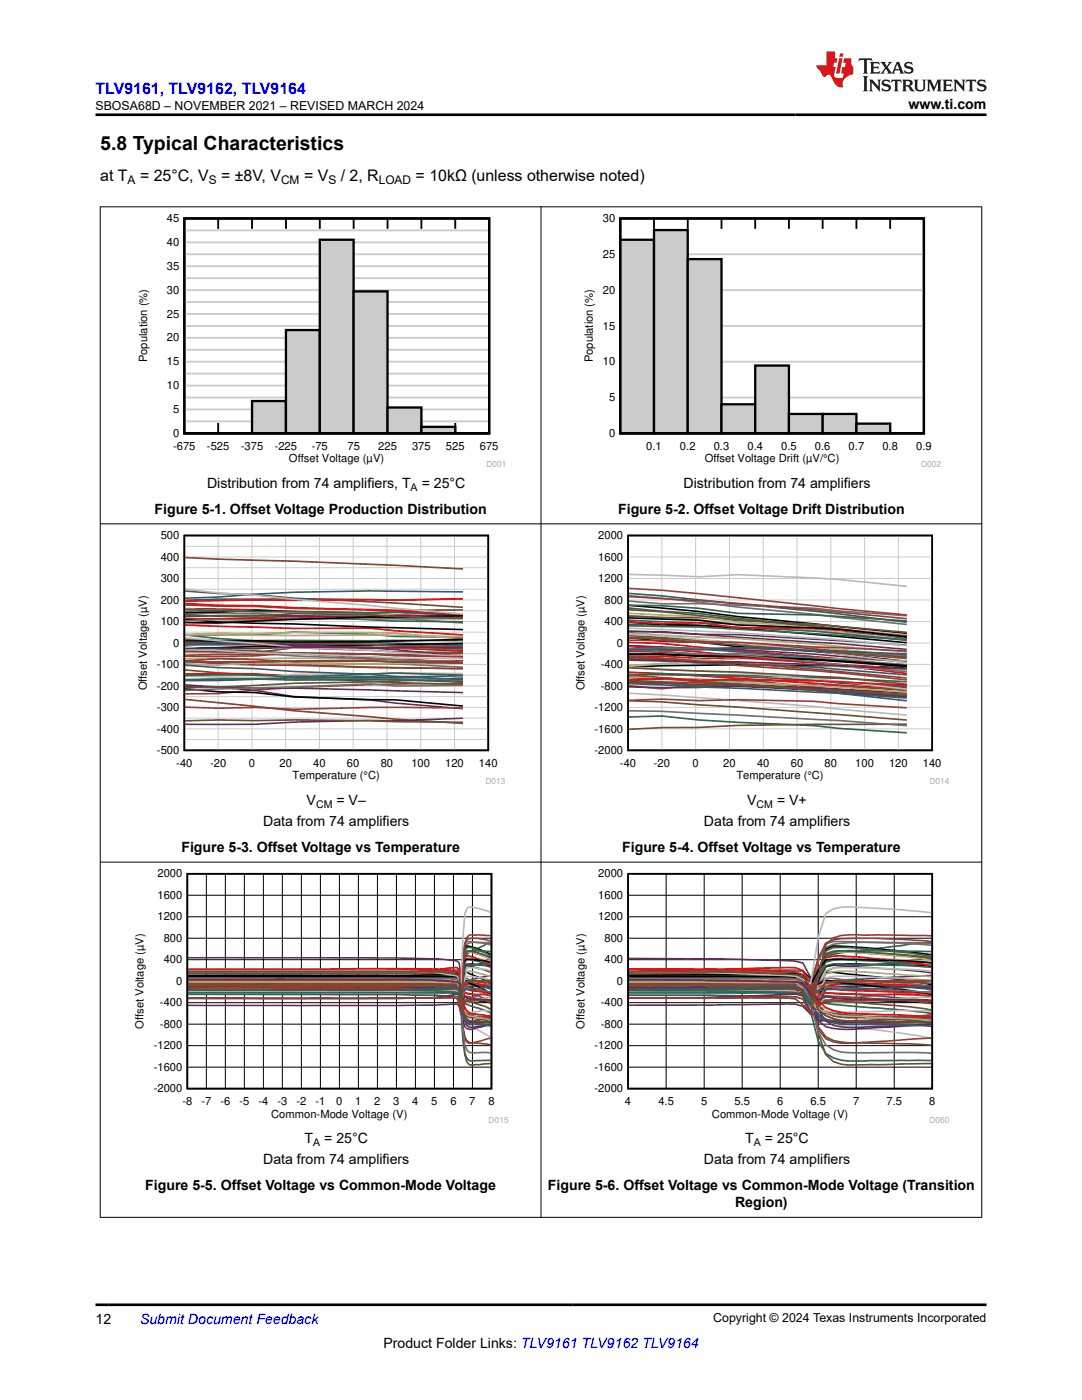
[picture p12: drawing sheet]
<svg xmlns="http://www.w3.org/2000/svg" width="216mm" height="279mm" viewBox="0 0 216 279" stroke-linecap="round" stroke-linejoin="round" font-family="sans-serif">
<defs><g id="words">
<text font-size="3.9" x="20" y="29.9">5.8 Typical Characteristics</text>
<text font-size="3.2" fill="#00f" x="19" y="18.7">TLV9161, TLV9162, TLV9164</text>
<g font-size="3.2">
<text x="20" y="36.1">at T</text>
<text x="27.9" y="36.1">= 25°C, V</text>
<text x="44.1" y="36.1">= ±8V, V</text>
<text x="60.7" y="36.1">= V</text>
<text x="68" y="36.1">/ 2, R</text>
<text x="82.9" y="36.1">= 10kΩ (unless otherwise noted)</text>
</g>
<g font-size="2.8">
<text x="181.3" y="21.8">www.ti.com</text>
<text x="41.3" y="97.3">Distribution from 74 amplifiers, T</text>
<text x="84.1" y="97.3">= 25°C</text>
<text x="136.4" y="97.3">Distribution from 74 amplifiers</text>
<text x="30.8" y="102.5">Figure 5-1. Offset Voltage Production Distribution</text>
<text x="123.3" y="102.5">Figure 5-2. Offset Voltage Drift Distribution</text>
<text x="61.2" y="160.6">V</text>
<text x="67.1" y="160.6">= V–</text>
<text x="149.1" y="160.6">V</text>
<text x="155" y="160.6">= V+</text>
<text x="52.5" y="164.8">Data from 74 amplifiers</text>
<text x="140.5" y="164.8">Data from 74 amplifiers</text>
<text x="36.2" y="170.1">Figure 5-3. Offset Voltage vs Temperature</text>
<text x="124.1" y="170.1">Figure 5-4. Offset Voltage vs Temperature</text>
<text x="52.5" y="232.3">Data from 74 amplifiers</text>
<text x="60.8" y="228.1">T</text>
<text x="64.7" y="228.1">= 25°C</text>
<text x="140.5" y="232.3">Data from 74 amplifiers</text>
<text x="148.7" y="228.1">T</text>
<text x="152.6" y="228.1">= 25°C</text>
<text x="29" y="237.6">Figure 5-5. Offset Voltage vs Common-Mode Voltage</text>
<text x="109.3" y="237.6">Figure 5-6. Offset Voltage vs Common-Mode Voltage (Transition</text>
<text x="146.7" y="240.9">Region)</text>
<text x="19" y="264.2">12</text>
<text x="76.5" y="269">Product Folder Links: TLV9161 TLV9162 TLV9164</text>
</g>
<text font-size="2.8" fill="#00f" x="27.9" y="264.2">Submit Document Feedback</text>
<g font-size="2.5">
<text x="19.1" y="21.9">SBOSA68D – NOVEMBER 2021 – REVISED MARCH 2024</text>
<text x="142.3" y="263.9">Copyright © 2024 Texas Instruments Incorporated</text>
</g>
<g font-size="2.4">
<text x="25.5" y="36.7">A</text>
<text x="41.7" y="36.7">S</text>
<text x="56.1" y="36.7">CM</text>
<text x="65.5" y="36.7">S</text>
<text x="75.6" y="36.7">LOAD</text>
</g>
<g font-size="2.2">
<text x="33.3" y="44.3">45</text>
<text x="120.3" y="44.3">30</text>
<text x="33.3" y="53.9">35</text>
<text x="33.3" y="49.1">40</text>
<text x="120.3" y="51.5">25</text>
<text x="33.3" y="58.6">30</text>
<text x="120.3" y="58.6">20</text>
<text x="33.3" y="63.4">25</text>
<text x="120.3" y="65.8">15</text>
<text x="33.3" y="68.1">20</text>
<text x="29.4" y="72.3" transform="rotate(-90 29.4 72.3)">Population (%)</text>
<text x="33.3" y="77.7">10</text>
<text x="33.3" y="72.9">15</text>
<text x="118.3" y="72.3" transform="rotate(-90 118.3 72.3)">Population (%)</text>
<text x="120.3" y="72.9">10</text>
<text x="34.5" y="82.4">5</text>
<text x="121.5" y="80.1">5</text>
<text x="34.5" y="89.7">-675</text>
<text x="34.5" y="87.2">0</text>
<text x="41.3" y="89.7">-525</text>
<text x="48.1" y="89.7">-375</text>
<text x="54.8" y="89.7">-225</text>
<text x="62.2" y="89.7">-75</text>
<text x="69.3" y="89.7">75</text>
<text x="75.5" y="89.7">225</text>
<text x="82.2" y="89.7">375</text>
<text x="89" y="89.7">525</text>
<text x="95.7" y="89.7">675</text>
<text x="121.5" y="87.2">0</text>
<text x="129" y="89.7">0.1</text>
<text x="135.7" y="89.7">0.2</text>
<text x="142.4" y="89.7">0.3</text>
<text x="149.2" y="89.7">0.4</text>
<text x="155.9" y="89.7">0.5</text>
<text x="162.6" y="89.7">0.6</text>
<text x="169.3" y="89.7">0.7</text>
<text x="176.1" y="89.7">0.8</text>
<text x="182.8" y="89.7">0.9</text>
<text x="57.7" y="92.3">Offset Voltage (µV)</text>
<text x="140.6" y="92.3">Offset Voltage Drift (µV/°C)</text>
<text x="32.1" y="107.6">500</text>
<text x="119.4" y="107.6">2000</text>
<text x="32.1" y="111.9">400</text>
<text x="119.4" y="111.9">1600</text>
<text x="32.1" y="116.2">300</text>
<text x="119.4" y="116.2">1200</text>
<text x="32.1" y="124.8">100</text>
<text x="32.1" y="120.5">200</text>
<text x="120.6" y="124.8">400</text>
<text x="120.6" y="120.5">800</text>
<text x="34.6" y="129">0</text>
<text x="123.1" y="129">0</text>
<text x="29.3" y="137.8" transform="rotate(-90 29.3 137.8)">Offset Voltage (µV)</text>
<text x="31.3" y="137.6">-200</text>
<text x="31.3" y="133.3">-100</text>
<text x="116.6" y="137.8" transform="rotate(-90 116.6 137.8)">Offset Voltage (µV)</text>
<text x="119.9" y="137.6">-800</text>
<text x="119.9" y="133.3">-400</text>
<text x="31.3" y="141.9">-300</text>
<text x="118.6" y="141.9">-1200</text>
<text x="31.3" y="146.2">-400</text>
<text x="118.6" y="146.2">-1600</text>
<text x="31.3" y="150.5">-500</text>
<text x="35.2" y="153">-40</text>
<text x="41.9" y="153">-20</text>
<text x="49.6" y="153">0</text>
<text x="55.8" y="153">20</text>
<text x="58.4" y="155.6">Temperature (°C)</text>
<text x="62.5" y="153">40</text>
<text x="69.2" y="153">60</text>
<text x="76" y="153">80</text>
<text x="82.1" y="153">100</text>
<text x="88.8" y="153">120</text>
<text x="95.6" y="153">140</text>
<text x="118.6" y="150.5">-2000</text>
<text x="123.7" y="153">-40</text>
<text x="130.5" y="153">-20</text>
<text x="138.2" y="153">0</text>
<text x="144.3" y="153">20</text>
<text x="146.9" y="155.6">Temperature (°C)</text>
<text x="151.1" y="153">40</text>
<text x="157.8" y="153">60</text>
<text x="164.5" y="153">80</text>
<text x="170.7" y="153">100</text>
<text x="177.4" y="153">120</text>
<text x="184.1" y="153">140</text>
<text x="31.4" y="179.4">1600</text>
<text x="31.4" y="175.1">2000</text>
<text x="119.4" y="179.4">1600</text>
<text x="119.4" y="175.1">2000</text>
<text x="31.4" y="183.7">1200</text>
<text x="119.4" y="183.7">1200</text>
<text x="32.7" y="188">800</text>
<text x="120.6" y="188">800</text>
<text x="32.7" y="192.3">400</text>
<text x="35.2" y="196.6">0</text>
<text x="120.6" y="192.3">400</text>
<text x="123.1" y="196.6">0</text>
<text x="31.9" y="200.8">-400</text>
<text x="119.9" y="200.8">-400</text>
<text x="28.7" y="205.3" transform="rotate(-90 28.7 205.3)">Offset Voltage (µV)</text>
<text x="30.7" y="209.4">-1200</text>
<text x="31.9" y="205.1">-800</text>
<text x="116.6" y="205.3" transform="rotate(-90 116.6 205.3)">Offset Voltage (µV)</text>
<text x="118.6" y="209.4">-1200</text>
<text x="119.9" y="205.1">-800</text>
<text x="30.7" y="213.7">-1600</text>
<text x="118.6" y="213.7">-1600</text>
<text x="30.7" y="218">-2000</text>
<text x="36.4" y="220.5">-8</text>
<text x="40.2" y="220.5">-7</text>
<text x="44" y="220.5">-6</text>
<text x="47.8" y="220.5">-5</text>
<text x="51.6" y="220.5">-4</text>
<text x="55.3" y="220.5">-3</text>
<text x="59.1" y="220.5">-2</text>
<text x="62.9" y="220.5">-1</text>
<text x="67.1" y="220.5">0</text>
<text x="70.9" y="220.5">1</text>
<text x="74.7" y="220.5">2</text>
<text x="78.5" y="220.5">3</text>
<text x="82.3" y="220.5">4</text>
<text x="86.1" y="220.5">5</text>
<text x="89.9" y="220.5">6</text>
<text x="93.6" y="220.5">7</text>
<text x="97.4" y="220.5">8</text>
<text x="118.6" y="218">-2000</text>
<text x="124.7" y="220.5">4</text>
<text x="131.4" y="220.5">4.5</text>
<text x="139.9" y="220.5">5</text>
<text x="146.5" y="220.5">5.5</text>
<text x="155.1" y="220.5">6</text>
<text x="161.7" y="220.5">6.5</text>
<text x="170.2" y="220.5">7</text>
<text x="176.9" y="220.5">7.5</text>
<text x="185.4" y="220.5">8</text>
<text x="54.1" y="223.1">Common-Mode Voltage (V)</text>
<text x="142.1" y="223.1">Common-Mode Voltage (V)</text>
</g>
<g font-size="2.1">
<text x="81.9" y="97.9">A</text>
<text x="63.1" y="161.2">CM</text>
<text x="151" y="161.2">CM</text>
<text x="62.5" y="228.7">A</text>
<text x="150.4" y="228.7">A</text>
</g>
<g font-size="1.7" fill="#a8a8a8">
<text x="97" y="93.3">D001</text>
<text x="183.8" y="93.3">D002</text>
<text x="96.9" y="156.5">D013</text>
<text x="185.4" y="156.5">D014</text>
<text x="97.5" y="224">D015</text>
<text x="185.5" y="224">D060</text>
</g>
</g></defs>
<path d="M36.8 43.6h60.8v42.9h-60.8zM36.8 86.5h6.7zM43.5 86.5h6.8z" fill="none" stroke="#000" stroke-width=".46"/>
<g fill="none" stroke="#000" stroke-width=".37">
<path d="M43.5 43.6v2.1M50.3 43.6v2.1M57.1 43.6v2.1M63.8 43.6v2.1M70.6 43.6v2.1M77.3 43.6v2.1M84.1 43.6v2.1M90.8 43.6v2.1M43.5 84.4v2.1M50.3 84.4v2.1M57.1 84.4v2.1M63.8 84.4v2.1"/>
<path d="M70.6 84.4v2.1M77.3 84.4v2.1M84.1 84.4v2.1M90.8 84.4v2.1"/>
</g>
<g fill="none" stroke="#cbcbcb" stroke-width=".37">
<path d="M36.8 57.9h60.8M36.8 55.5h60.8M36.8 53.1h60.8M36.8 50.7h60.8M36.8 48.4h60.8M36.8 46h60.8M36.8 79.3h60.8M36.8 77h60.8M36.8 74.6h60.8M36.8 72.2h60.8M36.8 69.8h60.8M36.8 67.4h60.8"/>
<path d="M36.8 65h60.8M36.8 62.7h60.8M36.8 60.3h60.8M36.8 84.1h60.8M36.8 81.7h60.8"/>
</g>
<path d="M36.8 86.5h13.5" fill="none" stroke="#cbcbcb" stroke-width=".2"/>
<path d="M50.3 80h6.8v6.5h-6.8z" fill-rule="evenodd" fill="#cbcbcb"/>
<path d="M50.3 80h6.8v6.5h-6.8z" fill="none" stroke="#000" stroke-width=".46"/>
<path d="M57.1 65.9h6.7v20.6h-6.7z" fill-rule="evenodd" fill="#cbcbcb"/>
<path d="M57.1 65.9h6.7v20.6h-6.7z" fill="none" stroke="#000" stroke-width=".46"/>
<path d="M63.8 47.8h6.8v38.7h-6.8z" fill-rule="evenodd" fill="#cbcbcb"/>
<path d="M63.8 47.8h6.8v38.7h-6.8z" fill="none" stroke="#000" stroke-width=".46"/>
<path d="M70.6 58.1h6.7v28.4h-6.7z" fill-rule="evenodd" fill="#cbcbcb"/>
<path d="M70.6 58.1h6.7v28.4h-6.7z" fill="none" stroke="#000" stroke-width=".46"/>
<path d="M77.3 81.3h6.8v5.2h-6.8z" fill-rule="evenodd" fill="#cbcbcb"/>
<path d="M77.3 81.3h6.8v5.2h-6.8z" fill="none" stroke="#000" stroke-width=".46"/>
<path d="M84.1 85.2h6.8v1.3h-6.8z" fill-rule="evenodd" fill="#cbcbcb"/>
<path d="M36.8 43.6h60.8v42.9h-60.8zM84.1 85.2h6.7v1.3h-6.7zM90.8 86.5h6.8z" fill="none" stroke="#000" stroke-width=".46"/>
<path d="M90.8 86.5h6.8" fill="none" stroke="#cbcbcb" stroke-width=".2"/>
<path d="M116.1 42.7h71.7v50.6h-71.7z" fill-rule="evenodd" fill="#fff"/>
<path d="M123.8 43.6h60.6v42.9h-60.6z" fill="none" stroke="#000" stroke-width=".46"/>
<g fill="none" stroke="#000" stroke-width=".37">
<path d="M130.5 43.6v2.1M137.2 43.6v2.1M144 43.6v2.1M150.7 43.6v2.1M157.4 43.6v2.1M164.2 43.6v2.1M170.9 43.6v2.1M177.6 43.6v2.1M130.5 84.4v2.1M137.2 84.4v2.1M144 84.4v2.1M150.7 84.4v2.1"/>
<path d="M157.4 84.4v2.1M164.2 84.4v2.1M170.9 84.4v2.1M177.6 84.4v2.1"/>
</g>
<path d="M123.8 57.9h60.6M123.8 50.7h60.6M123.8 79.3h60.6M123.8 72.2h60.6M123.8 65h60.6" fill="none" stroke="#cbcbcb" stroke-width=".37"/>
<path d="M123.8 47.8h6.7v38.7h-6.7z" fill-rule="evenodd" fill="#cbcbcb"/>
<path d="M123.8 47.8h6.7v38.7h-6.7z" fill="none" stroke="#000" stroke-width=".46"/>
<path d="M130.5 45.9h6.7v40.6h-6.7z" fill-rule="evenodd" fill="#cbcbcb"/>
<path d="M130.5 45.9h6.7v40.6h-6.7z" fill="none" stroke="#000" stroke-width=".46"/>
<path d="M137.2 51.7h6.8v34.8h-6.8z" fill-rule="evenodd" fill="#cbcbcb"/>
<path d="M137.2 51.7h6.8v34.8h-6.8z" fill="none" stroke="#000" stroke-width=".46"/>
<path d="M144 80.7h6.7v5.8h-6.7z" fill-rule="evenodd" fill="#cbcbcb"/>
<path d="M144 80.7h6.7v5.8h-6.7z" fill="none" stroke="#000" stroke-width=".46"/>
<path d="M150.7 73h6.7v13.5h-6.7z" fill-rule="evenodd" fill="#cbcbcb"/>
<path d="M150.7 73h6.7v13.5h-6.7z" fill="none" stroke="#000" stroke-width=".46"/>
<path d="M157.4 82.6h6.8v3.9h-6.8z" fill-rule="evenodd" fill="#cbcbcb"/>
<path d="M157.4 82.6h6.8v3.9h-6.8z" fill="none" stroke="#000" stroke-width=".46"/>
<path d="M164.2 82.6h6.7v3.9h-6.7z" fill-rule="evenodd" fill="#cbcbcb"/>
<path d="M164.2 82.6h6.7v3.9h-6.7z" fill="none" stroke="#000" stroke-width=".46"/>
<path d="M170.9 84.5h6.7v2h-6.7z" fill-rule="evenodd" fill="#cbcbcb"/>
<path d="M123.8 43.6h60.6v42.9h-60.6zM170.9 84.5h6.7v2h-6.7zM177.6 86.5h6.8z" fill="none" stroke="#000" stroke-width=".46"/>
<path d="M177.6 86.5h6.8" fill="none" stroke="#cbcbcb" stroke-width=".2"/>
<path d="M27.2 106h73.6v50.6h-73.6z" fill-rule="evenodd" fill="#fff"/>
<path d="M36.8 106.9h60.6v42.8h-60.6zM36.9 128.6l14-.5 7.8 .9 20.2-.4 13.5 .4M36.9 122.2h6.6l7.4-.4 7.8 .3 15.1 .2 5.1-.2 13.5 .7M36.9 137.5l6.6 .6 7.4 .1 7.8 .9 15.1 .5 5.1 .1 13.5 1.2M36.9 123.6l6.6 .5 48.9 1.6M92.4 128.4l-18.6 .4-22.9 .2-14 .4M92.4 127.6a620 620 0 0 1-41.5 .3h-14M92.4 122.9l-13.5 .3a637.6 637.6 0 0 0-35.4 1.1h-6.6" fill="none" stroke="#000" stroke-width=".32"/>
<g fill="none" stroke="#cbcbcb" stroke-width=".2">
<path d="M36.8 119.7h60.6M36.8 117.6h60.6M36.8 115.5h60.6M36.8 113.3h60.6M36.8 111.2h60.6M36.8 109h60.6M43.5 106.9v42.9M50.3 106.9v42.9M57 106.9v42.9M63.7 106.9v42.9M70.5 106.9v42.9M77.2 106.9v42.9"/>
<path d="M84 106.9v42.9M90.7 106.9v42.9M36.8 139h60.6M36.8 136.9h60.6M36.8 134.7h60.6M36.8 132.6h60.6M36.8 130.5h60.6M36.8 128.3h60.6M36.8 126.2h60.6M36.8 124h60.6M36.8 121.9h60.6M36.8 147.6h60.6"/>
<path d="M36.8 145.5h60.6M36.8 143.3h60.6M36.8 141.2h60.6"/>
</g>
<path d="M92.4 119.5l-13.5 .3-5.1-.1-15.1 .1-7.8-.1-14 .3M36.9 121.5l14 .2 41.5 1.6M36.9 134.5l6.6-.1 7.4 .1 7.8 .4 20.2 .4 13.5 .8M36.9 128.6l14 .1 22.9 .7h5.1l13.5 .5M36.9 124.7l21.8 .7h15.1l5.1 .5 13.5 .8M36.9 120.4l6.6 .4 7.4 .1 7.8 .4 20.2 .6 13.5 .7M92.4 123l-13.5-.1-5.1 .3-15.1 .2-21.8 .1" fill="none" stroke="#f00" stroke-width=".32"/>
<path d="M36.9 117.6l6.6 .7 7.4 .5 7.8 .8 33.7 2.9M36.9 127.7l14 .3 7.8 .1 33.7 .9M36.9 135l14 .2 22.9-.2 18.6 .7M36.9 127.3l21.8 1.8 15.1 .7 18.6 1.2M36.9 129.2l6.6 .6 7.4 .5 22.9 .7 5.1 .3 13.5 .2M92.4 123.1a1410.8 1410.8 0 0 0-41.5 .5l-7.4 .7-6.6 .4M92.4 134.4l-13.5-.1-5.1 .2-15.1 .1-7.8 .7-7.4 .1-6.6 .3" fill="none" stroke="#b8b8b8" stroke-width=".32"/>
<path d="M92.4 118.1a532.9 532.9 0 0 0-41.5 .5l-7.4 .6-6.6 .2M92.4 119.5l-13.5 .2h-5.1a988.9 988.9 0 0 0-36.9 .1M36.9 134.5l14 .1 7.8 .7 20.2 .2 13.5 .5M36.9 128.3h6.6l15.2 .6 15.1 .2 18.6 .8M36.9 128.7l14-.2a516.2 516.2 0 0 1 41.5 .2M36.9 132.8l6.6 .4 7.4 .2 7.8 .6 15.1 .6 5.1 .4 13.5 .6M92.4 134.9l-13.5 .3-5.1-.1-15.1 .1-15.2 .6h-6.6" fill="none" stroke="#295c75" stroke-width=".32"/>
<path d="M36.9 126.8l14-.1 7.8-.6 15.1 .5 5.1 .4 13.5 .2M36.9 127.7l6.6 .2h48.9M36.9 122.7l14 .5 7.8-.2 20.2 1 13.5 .1M36.9 126.7l6.6 .7 7.4 .5 7.8 .4 15.1 .3 18.6 .9M36.9 121.7l14 .4 7.8-.1 15.1 .3 5.1-.1 13.5 .4M36.9 135.7l6.6-.2h7.4l7.8 .2 15.1-.1 18.6 .5M92.4 134.8l-13.5-.5-20.2 .8-7.8-.4-14 .1" fill="none" stroke="#286b48" stroke-width=".32"/>
<path d="M36.9 129.9a970.3 970.3 0 0 0 36.9 .6l18.6 .5M36.9 132l6.6 .5 7.4 .2 41.5 .7M36.9 130.8l21.8-.3 15.1 .1 5.1 .3 13.5 .2M92.4 136.4a617.6 617.6 0 0 0-41.5 1.3l-7.4 .7-6.6 .1M92.4 130.4l-13.5 .3-20.2-.4-7.8 .6-14 .1M92.4 131.9l-13.5 .2-5.1-.3-30.3 .3-6.6-.2M36.9 141.1l6.6 .2 7.4-.1 7.8 .3 15.1-.3 18.6 .1" fill="none" stroke="#9d3939" stroke-width=".32"/>
<path d="M36.9 137l21.8 .3 33.7 .9M36.9 136.7l14 1.1 7.8 1.2 15.1 .7 5.1 .6 13.5 1.1M36.9 127.5l6.6 .5 35.4 1.7 13.5 1.4M92.4 129.1l-13.5-.1-5.1-.2-15.1-.3-7.8 .6-14 .2M92.4 122.8l-18.6 .2-30.3-.2-6.6 .3M92.4 129.3h-18.6l-15.1-.2-7.8 .4-7.4-.1-6.6 .1M92.4 143.3l-13.5 .6-5.1-.1-15.1 .3-7.8 .4h-14" fill="none" stroke="#68275f" stroke-width=".32"/>
<path d="M36.9 118l6.6 .4 7.4 .3 7.8 .7 20.2 .9 13.5 .9M36.9 133.7a940.2 940.2 0 0 0 55.5 2.9M36.9 130.1l14 .1 7.8-.9 20.2 .8 13.5 .1M36.9 120.7l14 .3 7.8 .4 20.2 .4 13.5-.1M36.9 122.8l14 .1 7.8-.4 15.1 .2 5.1 .4 13.5 .2M92.4 135.3l-13.5 .6-20.2 .5-15.2 .7-6.6 .1M36.9 143.9l6.6-.2 7.4 .1 7.8-.1 33.7 .4" fill="none" stroke="#6b5028" stroke-width=".32"/>
<path d="M36.9 111.3l14 .5a1416.5 1416.5 0 0 1 41.5 1.7M36.9 129.1l6.6 .6 7.4 .2 22.9 1.4 5.1 .1 13.5 .9M36.9 139.6l21.8 2.3 20.2 1.6 13.5 .9M36.9 127.6a993.7 993.7 0 0 0 36.9 1l18.6 .5M36.9 131.9l6.6 .3 7.4 .1a920.4 920.4 0 0 0 41.5 1.1M36.9 131.9l6.6-.4 7.4 .1 7.8 .5 15.1-.1 18.6 .3" fill="none" stroke="#83461f" stroke-width=".32"/>
<path d="M36.9 131.4h21.8l15.1 .1 5.1 .3 13.5 .2M36.9 121.5a899.7 899.7 0 0 0 36.9 1l18.6 1M36.9 129.4l36.9-.4 18.6 .5M36.9 126.6l6.6-.2 7.4 .1 7.8-.3 15.1 .1 5.1 .1 13.5 1.2M36.9 126.7l42 .1 13.5 .3M92.4 132.4l-18.6 .1-22.9-.2-7.4 .4-6.6-.1" fill="none" stroke="#b1ae67" stroke-width=".32"/>
<path d="M36.9 122.4h14l7.8 .5 15.1 .3 18.6 1.1M36.9 132.3l6.6-.2h7.4l7.8 .4h20.2l13.5 .6M36.9 129.2a522.4 522.4 0 0 0 42 2.5l13.5 .5M36.9 135.6l6.6 .2 7.4-.3 7.8 .1 15.1-.3 18.6 .5M92.4 136.8l-13.5 .1-5.1-.4-36.9 1.3M92.4 123.5h-33.7l-7.8 .3-7.4-.1-6.6 .2" fill="none" stroke="#6c6c6c" stroke-width=".32"/>
<path d="M114.5 106h74.9v50.6h-74.9z" fill-rule="evenodd" fill="#fff"/>
<path d="M125.3 106.9h60.7v42.8h-60.7zM125.5 127.3l6.6 .7 7.4 .2 7.7 .8 15.2 1 18.6 2M125.5 133.2a594.9 594.9 0 0 1 36.9-.3l5.1-.1 13.5 .4M125.5 120.8l14 1.2 7.7 1.1 33.8 3.3M125.5 130.6h6.6l7.4 .3h7.7l20.3 1 13.5 1M125.5 130.5l6.6 .1 7.4 .3a577.3 577.3 0 0 1 41.5 2.1M125.5 124.2l6.6 .4 7.4 .2 7.7 .5 33.8 3M125.5 123.3l14 .5 7.7 .9 20.3 .9 13.5 1.5" fill="none" stroke="#000" stroke-width=".32"/>
<g fill="none" stroke="#cbcbcb" stroke-width=".2">
<path d="M125.3 119.7h60.7M125.3 115.5h60.7M125.3 111.2h60.7M132.1 106.9v42.9M138.8 106.9v42.9M145.6 106.9v42.9M152.3 106.9v42.9M159 106.9v42.9M165.8 106.9v42.9M172.5 106.9v42.9M179.3 106.9v42.9M125.3 136.9h60.7"/>
<path d="M125.3 132.6h60.7M125.3 128.3h60.7M125.3 124h60.7M125.3 145.5h60.7M125.3 141.2h60.7"/>
</g>
<path d="M125.5 134.2l14 .7 41.5 2.7M125.5 128.2l6.6 .2 15.1 1.4 20.3 1.7 13.5 1.5M125.5 130l6.6-.2a290.9 290.9 0 0 1 35.4 .1l13.5 .9M125.5 129l14 1.1 7.7 .8 15.2 1.3 18.6 2.2M125.5 131.1l6.6-.1 7.4 .4 7.7-.2 33.8 2.3M125.5 124.1l6.6 .3 7.4-.1 7.7 1 15.2 .1 18.6 1.6M125.5 135.7l6.6-.4 7.4 .5a489.4 489.4 0 0 1 41.5 .9" fill="none" stroke="#f00" stroke-width=".32"/>
<path d="M125.5 114.6l14 .5 7.7-.4 15.2 .6 5.1 .4 13.5 1.3M125.5 138.4l6.6 .3 30.3 2.3 18.6 1.7M125.5 135.1l6.6 .2 7.4 .6 7.7 .2 33.8 3M125.5 122.8l14 .9 7.7 .8 15.2 1.2 18.6 1.9M125.5 125.4a815.1 815.1 0 0 1 55.5 3.5M125.5 126.6l6.6 .3 7.4 .7a622.8 622.8 0 0 1 41.5 4.6M125.5 133l14 .9a489.4 489.4 0 0 1 41.5 3.7" fill="none" stroke="#b8b8b8" stroke-width=".32"/>
<path d="M125.5 123.8l6.6 .3a322 322 0 0 1 35.4 2.1l13.5 .7M125.5 131.7l14 .6a450 450 0 0 1 41.5 2.4M125.5 128.9a735.9 735.9 0 0 1 55.5 4.3M125.5 135.1l6.6 .2 7.4 .4 7.7 .9 15.2 1.2 18.6 2.1M125.5 135.8l6.6-.2h7.4l7.7 .3 15.2-.2 5.1 .6 13.5 .9M125.5 129.6l14 .1 7.7-.4 33.8 1.2M125.5 136.4l14 .7a1118 1118 0 0 1 41.5 2.2" fill="none" stroke="#295c75" stroke-width=".32"/>
<path d="M125.5 118.4l6.6 .5 7.4 .8a1017.8 1017.8 0 0 1 41.5 4.5M125.5 124.6a590.3 590.3 0 0 1 42 1.8l13.5 1.4M125.5 134.7l6.6-.3 7.4 .3a985.8 985.8 0 0 1 41.5 1.4M125.5 121.3l6.6 .7 7.4 .4 7.7 1 15.2 1.5 18.6 2.5M125.5 120.8l6.6 .1 7.4 .5 7.7 1 15.2 .3 18.6 1.2M125.5 124.9l14 .2 41.5 2.6M125.5 143.1l6.6-.2 7.4 .8 22.9 1.1 5.1 .6 13.5 .8" fill="none" stroke="#286b48" stroke-width=".32"/>
<path d="M125.5 119.1a1036.9 1036.9 0 0 1 55.5 4.4M125.5 117.4a668.9 668.9 0 0 1 42 4.1l13.5 1.2M125.5 136.9l6.6 .6 7.4-.9a806.3 806.3 0 0 1 41.5 1M125.5 130l6.6 .2 7.4 .4 7.7 .1 33.8 2.1M125.5 139.8l6.6-.3 7.4 .3 7.7-.2 15.2 .4 5.1 .4 13.5 .9M125.5 127.7l21.7 .5 15.2 .9 18.6 .8M125.5 130.9l14 1a874.2 874.2 0 0 1 41.5 3.4" fill="none" stroke="#9d3939" stroke-width=".32"/>
<path d="M125.5 125.9a944.5 944.5 0 0 1 36.9 2.3l5.1 .3 13.5 1.1M125.5 136.2h6.6l7.4 .6 22.9 .6 5.1 .6 13.5 .8M125.5 126.1h6.6l7.4 .5 7.7 .1 33.8 2.1M125.5 128.8l14 .7a537.3 537.3 0 0 1 41.5 2.6M125.5 136.1l14 .5 22.9 1.1 18.6 1.4M125.5 137.1l14 .1 7.7-.6 15.2 .7 18.6 1M125.5 131.7h6.6l7.4 .5 7.7-.1 15.2 .5 18.6 .9" fill="none" stroke="#68275f" stroke-width=".32"/>
<path d="M125.5 139.8l6.6 .3 15.1 1 33.8 2.6M125.5 126.8l14 .9 22.9 1.8 18.6 1.6M125.5 122.9l6.6 .3 7.4 .1 22.9 1.3 18.6 1.6M125.5 121.7l6.6 .4 15.1 1.6 15.2 1.2 5.1 .8 13.5 1.6M125.5 133.3l6.6 .3 15.1 .5 20.3 1.1 13.5 1.4M125.5 136.3l6.6 .1 7.4 .4 7.7-.2 20.3 1.3 13.5 .7M181 144.5l-33.8 .3-7.7 .4h-7.4l-6.6 .3" fill="none" stroke="#6b5028" stroke-width=".32"/>
<path d="M125.5 135.9l21.7 .6 15.2 .2 18.6 1.1M125.5 135.3l6.6 .2 48.9 3.2M125.5 134.6a667.6 667.6 0 0 1 55.5 2.4M125.5 134.6l14 1.2 7.7-.3 15.2 1.7 18.6 1.6M125.5 127.3l6.6 .2 48.9 3.9M125.5 131.3l6.6 .2 15.1 1.3 20.3 1.5 13.5 1.4" fill="none" stroke="#83461f" stroke-width=".32"/>
<path d="M125.5 127.1l14 .7a849.5 849.5 0 0 1 41.5 3.1M125.5 126.3l6.6 .4a576.3 576.3 0 0 1 35.4 2.3l13.5 1.1M125.5 122.4l14 .7 7.7 1.1 15.2 .8 18.6 1.8M125.5 131.5l14 .1 7.7 .6 15.2 .4 18.6 1.2M125.5 135.2l14 .5 7.7 .5 15.2 .6 18.6 1.3M181 131.9l-18.6-.5h-15.2l-7.7 .7-14 .7" fill="none" stroke="#b1ae67" stroke-width=".32"/>
<path d="M125.5 118.9l6.6 .5 15.1 1.8 15.2 1.4 18.6 2M125.5 120l6.6 .5h7.4l22.9 .9 5.1 .5 13.5 1M125.5 130.4l6.6 .1 7.4 .3 7.7-.5 33.8 2.3M125.5 129.5l6.6-.2 7.4 .1 7.7-.1 15.2 .5 18.6 1M125.5 129.7l6.6 .3 7.4 .5 7.7 .2 15.2 1.4 18.6 2M125.5 141.9l6.6 .1 7.4 .4a1338.9 1338.9 0 0 1 41.5 2.4" fill="none" stroke="#6c6c6c" stroke-width=".32"/>
<path d="M26.5 173.5h75v50.6h-75z" fill-rule="evenodd" fill="#fff"/>
<path d="M37.4 174.4h60.7v42.9h-60.7zM37.5 195.5h3.7a1578.6 1578.6 0 0 0 47-.2l3-.3 .4 .3 .4 2.1 .4-1.2 .4-2.1 .3-.1 3.1 1.3 1.7 1.1M37.5 193.8l49.2 .1 4.5-.2 .4 .1 .4 1.5 .4 3a3.2 3.2 0 0 0 2.6 1.3l2.9 .5M37.5 194.9h53l.7 .1 .4 .3 .4 1.7 .8-1.4 1.1 .7 2.7 1.1 1.3 .9-1-.4-1.5-.5-2.3-.4-.3 .1-.4 1.2-.4 .1-.4-2.1-.4-.2-15.9-.2h-37.8M97.9 190.5l-3.3-1.4-1.5-.3-.3 .6-.8 7.6-.4-1-.4-.1-4.5-.1-49.2-.1M97.9 192.8l-3.6-.4a1.49 1.49 0 0 0-1.5 .5l-.8 5.6-.8-.4-3.8-.6a1260.4 1260.4 0 0 0-42.4-.3h-7.5M97.9 192.1l-1-.3-1.1-.1a6.5 6.5 0 0 0-3-.1l-.8 4.9-.4-1.7-.4-.4-3.4 .2-8.7 .1-41.6-.1" fill="none" stroke="#000" stroke-width=".32"/>
<g fill="none" stroke="#000" stroke-width=".2">
<path d="M37.4 178.7h60.7M41.2 174.4v42.9M45 174.4v42.9M48.8 174.4v42.9M52.6 174.4v42.9M56.3 174.4v42.9M60.1 174.4v42.9M63.9 174.4v42.9M67.7 174.4v42.9M71.5 174.4v42.9M75.3 174.4v42.9M79.1 174.4v42.9"/>
<path d="M82.9 174.4v42.9M86.7 174.4v42.9M90.5 174.4v42.9M94.3 174.4v42.9M37.4 195.8h60.7M37.4 191.5h60.7M37.4 187.2h60.7M37.4 183h60.7M37.4 213h60.7M37.4 208.7h60.7M37.4 204.4h60.7M37.4 200.1h60.7"/>
</g>
<path d="M37.5 195.8h41.6h8l3.4 .2 1.1 .2 .8 2.9 .4-2.2a2.73 2.73 0 0 1 2.6-.5l2.5 .4M37.5 193.4l41.6-.1 8 .1 3 .3a1.77 1.77 0 0 1 1.5 .8l.4 3 .4-.7 .4 .2a3 3 0 0 0 2.2 .8l1.9 .2 1 .3M37.5 195.6h11.3a1320 1320 0 0 0 41.3-.2h1.1l.4 .3 .4 2 .4 .8 .4-.4 .7 .3 3.1 .1 1.3 .2M97.9 197.3l-2.1-.7-1.5-.2a1.59 1.59 0 0 0-1.5 .5l-.4 2.5-.4-.2-.4-1.4-.7-.2-3.5-.1h-49.9M97.9 192.6l-1.7-.9a7.4 7.4 0 0 0-3.1-.9l-.3 .4-.4 2.6-.4 5-.4-.5a2.13 2.13 0 0 0-1.9-.6l-1.9-.1a467.3 467.3 0 0 0-27.7-.4h-22.6M97.9 202.9l-3.3 .2a1.6 1.6 0 0 1-1.8-.9l-.4-1.4-.4-3.9-.4-1.9-.7-.3-3.8-.7a652.1 652.1 0 0 0-30.8-.3h-18.8h22.6a592 592 0 0 0 27.3-.2l3.8-.4 .4 .6 .8 6a2.44 2.44 0 0 0 1.9 2.6l1.9 .2 1.7 .6" fill="none" stroke="#f00" stroke-width=".32"/>
<path d="M37.5 194.8h3.7a1634.9 1634.9 0 0 0 47-.2l1.9-.2a1.31 1.31 0 0 1 1.5 .5l.8 6.9a3.3 3.3 0 0 0 1.9 3.3l1.9 .9 1.7 1.2M37.5 197.5h45.4l3.8-.1 3.4-.5a1.98 1.98 0 0 1 1.5 0l.8 4 .4 .3a4.8 4.8 0 0 0 3 1.6l2.1 .8M37.5 197.8l53.4-.1 .3 .2 .4 .9 .4 2.9a1.78 1.78 0 0 1 1.5 .3l2.7-.3h1.7M97.9 191.9l-1-.3-2.6-.4a1.19 1.19 0 0 0-1.5 .6l-.4 3.4-.4 1.6-.4-1.5-.7-.3-2.3-.1a1446.7 1446.7 0 0 0-43.6-.2h-7.5M97.9 193.7l-1-.2-2.6-.3a1.33 1.33 0 0 0-1.5 .4l-.8 5.3-.4-1.9-.4-.2-3.8 .3a666.7 666.7 0 0 1-34.8 .3h-15.1M97.9 195.7l-1.7-.5-3.1-.4-.3 .4-.4 3-.4 1.4-.4-2.8a2.27 2.27 0 0 0-1.9-.5l-1.1-.1a1290.4 1290.4 0 0 0-43.6-.2h-7.5M97.9 182.1l-1.3-.5-2-.5a1.25 1.25 0 0 0-1.5 .3l-.3 .9-.4 4.8-.4 9.3-.4-1a1.9 1.9 0 0 0-1.9-.9l-2.6-.4a363.3 363.3 0 0 0-27-.4h-22.6" fill="none" stroke="#b8b8b8" stroke-width=".32"/>
<path d="M37.5 196.3h41.6l11.8-.1h.3l.4 .5 .4 2.6 .8-1.2 3 .8 2.1 .9M37.5 196h49.2l4.5-.1 .4 .3 .4 2.6 .4-.1 .4-2.6 2.6 .6 2.5 .8M37.5 198.4l7.5 .1a1228.8 1228.8 0 0 1 44 .3h1.1a1.62 1.62 0 0 1 1.5 .5l.4 2.7 .4 .7 .4-.6 1.8 .7 1.6 .4 1.7 .8M37.5 198h26.4a532.3 532.3 0 0 1 26.6 .2h.7l.4 .3 .8 4.9 .4 .1a3.2 3.2 0 0 0 2.2 .1l2.9-.2M37.5 196.7h49.2l4.5-.2 .4 .1 .4 1.1 .4 .1a1.73 1.73 0 0 1 1.5-.3l4-.7M37.5 197.5h26.4a344.8 344.8 0 0 0 23.9-.3l3.4-.3 .4 .6 .4 2.8a4.6 4.6 0 0 0 1.5 3.9l.4 .2 1.9 .1 2.1 .3M97.9 192.1l-3.6 .6a1.89 1.89 0 0 0-1.5 1.1l-.8 6.5-.4-2.7a1.58 1.58 0 0 0-1.5-.4h-1.1a1265.8 1265.8 0 0 1-40.2 .2h-11.3" fill="none" stroke="#295c75" stroke-width=".32"/>
<path d="M37.5 198h26.4a561.9 561.9 0 0 1 26.6 .1l.7 .1 .4 .4 .4 3.3 .4 5.9 .4 2.4 .3 .9a1.4 1.4 0 0 0 1.9 .6l2.9-.1M37.5 196.7h3.7a1490.2 1490.2 0 0 0 47.4-.2l2.6-.2 .4 .2 .8 3.6 5.5 2.1M97.9 188.1l-3.6 1.7a2.5 2.5 0 0 0-1.5 1.3l-.8 6.3-.4-1.8-.4-.2-1.9 .1a1937.7 1937.7 0 0 1-51.8 .1M97.9 192.6l-1-.4-2.6-.5a1.15 1.15 0 0 0-1.5 .3l-.8 6.6-.4-2.5a1.67 1.67 0 0 0-1.5-.4l-11 .1h-41.6M97.9 190.8l-1-.6-.7-.3a5.7 5.7 0 0 0-3.1-.8l-.3 .7-.8 9.2-.4-.8-.7-.2-53.4 .1M97.9 189.9l-3.3-.2a1.53 1.53 0 0 0-1.8 1l-.8 9-.4-2.1a1.43 1.43 0 0 0-1.5-.3l-1.9 .1a1568.8 1568.8 0 0 1-47 .2h-3.7M97.9 193l-1.3-.3-3.5-.3-.3 .3-.4 2.5-.4 5.1-.4-1.8a1.77 1.77 0 0 0-1.5-.5l-1.5-.1a1532 1532 0 0 0-43.6-.3h-7.5" fill="none" stroke="#286b48" stroke-width=".32"/>
<path d="M37.5 197.6h34l19.7-.1 .4 .2 .8 4.2 .4-.1a8 8 0 0 0 3.4 1.6l1.7 .7M37.5 195.8h41.6l12.1-.2 .4 .2 .4 2.1 .4 .2 .4-.9a13 13 0 0 0 4.1 .8l1 .2M37.5 196.8h22.6a651.5 651.5 0 0 0 30.4-.2l.7 .1 .4 .2 .4 2.9 .4 5.7 .4 1.8 .3 .6a1.35 1.35 0 0 0 1.5 .1l3.3-.8M37.5 196.6h15.1a1018.1 1018.1 0 0 0 36.7-.1l1.9-.1 .4 .2 .8 4.1 .4-1.1 3.8 .1 1.3 .1M97.9 187.9l-1.3-.4a7.8 7.8 0 0 0-3.1-.2l-.7 .9-.8 8.3-.4-1.8a2.08 2.08 0 0 0-1.9-.6l-1.1-.1a108.2 108.2 0 0 0-13.3-.4h-37.8M97.9 195.7l-4 .2-1.1 .2-.4 1.7-.4 .4-.4-1.9-.4-.2-3.4 .2a312.4 312.4 0 0 1-20.1 .3h-30.2M97.9 186.7l-3.3-.1a1.21 1.21 0 0 0-1.5 .6l-.3 1.3-.8 14-.4-3.1-.4-.5-4.5 .3h-49.2" fill="none" stroke="#9d3939" stroke-width=".32"/>
<path d="M37.5 191.1h3.7a1464.9 1464.9 0 0 1 47.4 .4l1.5 .1a1.9 1.9 0 0 1 1.5 .6l.4 2.9 .4 6.4 .4 2.3 .3 .8a1.5 1.5 0 0 0 1.9 .3l2.9-.5M37.5 196.9l52.6 .1a1.94 1.94 0 0 1 1.5 .3l.8 6.4 .4 1.2a1.81 1.81 0 0 0 2.2 .3l2.9-.7M37.5 199.3h22.6a587.2 587.2 0 0 0 27-.3l4.1-.6 .4 .4 .4 3.1 .4 1.9 .4-.1a2.81 2.81 0 0 0 1.8 .4l1.6-.1 1.7 .1M37.5 195.4h3.7a1664.4 1664.4 0 0 1 47.4 .3l2.6 .3 .4 .2 .8 3.4 .4-.7a5.9 5.9 0 0 0 3.4 .6l1.7 .1M97.9 194.7l-4.4 .9-.7 .4-.4 1.1-.4 3.1-.4-2.1-.4-.5h-.3l-3.8 .3-8 .1-41.6 .1M97.9 194.1l-1.3-.6-3.5-.9-.3 .3-.4 2.6-.4 1.2a1.22 1.22 0 0 0-1.5-.6l-3.8 .2h-49.2M97.9 197.1l-3.6-.3-1.2 .2-.3 .5-.4 3.1-.4 1.8-.4-1.5-.4-.5-1.9 .1a925.2 925.2 0 0 1-36.7 .2l-15.1-.1" fill="none" stroke="#68275f" stroke-width=".32"/>
<path d="M37.5 197.4h37.8a98.2 98.2 0 0 0 13.3-.3l2.6-.3 .4 .4 .8 7.7 .4 2 .3 .8a2.1 2.1 0 0 0 1.9 .5l1.9 .1 1 .3M37.5 194.1h3.7a1664.8 1664.8 0 0 1 47 .3l3 .3 .4 .2 .4 1.6 .4-.1 .4-.6 1.1 .2 1.1-.2h2.9M37.5 197.4l49.2 .1 3.4-.3a1.99 1.99 0 0 1 1.5 .1l.4 2.1 .8 11.1 .3 1.4a1.13 1.13 0 0 0 1.5 .6l3.3-.2M37.5 199.2h52.6l1.1 .2 .8 2.4 .8-2h.3l3.8 1.1 1 .6M37.5 193.9h41.6l9.9 .2 2.2 .4 .4 .3 .4 2.3 .4 4.4a2.22 2.22 0 0 0 1.5 2.2l4 .4M97.9 191.3l-3.3-1.2a1.9 1.9 0 0 0-1.5 .1l-.3 .6-.8 5.1-.4-.8a1.73 1.73 0 0 0-1.5-.2l-3.4 .2-7.6 .1h-41.6M97.9 191.1l-1.7-.7a7.7 7.7 0 0 0-3.1-.6l-.3 .5-.8 8.1-.4-1.9a2.45 2.45 0 0 0-1.9-.3l-10.6 .1-41.6-.1" fill="none" stroke="#6b5028" stroke-width=".32"/>
<path d="M37.5 196.2h30.2a324.6 324.6 0 0 1 20.5 .2l3 .3 .4 .2 .4 1.3 .4 3.2 .4 1.2a2.16 2.16 0 0 0 2.6 1.3l2.5 .1M37.5 196h41.6l11.8-.1h.3l.4 .7 .8 6.2 .4 1a1.79 1.79 0 0 0 2.2-.2l2.9-1M37.5 194.3h11.3a1200.3 1200.3 0 0 0 40.2-.2h2.2l.4 .6 .8 5.9 .4 1.3 .3 .7a1.94 1.94 0 0 0 1.9 .5l2.9-.1M37.5 195.8l51.5 .1 2.2 .2 .4 .3 .4 1.9 .4-.2 .4-2 .3-.2h2.3l2.5 .3M97.9 200.2a14.2 14.2 0 0 0-4-1.2l-1.1-.2-.4 .7-.4 .1-.8-2.7-.3-.1-53.4-.1h15.1a1017 1017 0 0 0 36.7-.1l1.9-.1 .4 .3 .8 6a1.82 1.82 0 0 0 1.9 1.6l3.6-.4" fill="none" stroke="#83461f" stroke-width=".32"/>
<path d="M37.5 195.5l53.7 .1 .4 .3 .8 3.6a1.76 1.76 0 0 0 2.2 .3l3.3-.8M37.5 196h11.3a1216.8 1216.8 0 0 1 40.2 .1l1.1 .1a1.91 1.91 0 0 1 1.5 .4l.8 4.5 .4-2.2 3.8 .5 1.3 .3M37.5 195.4h45.4l6.8 .2 1.2 .1 .3 .2 .4 1.4 .4 2.7a2.78 2.78 0 0 0 1.9 2.8l3 .5 1 .3M97.9 195.8l-1.7 .2a6.9 6.9 0 0 1-3.4 .4l-.8 1.6-.4-1.6-.4-.2-4.5 .4-49.2-.1M97.9 194.9l-1.7-.5a6.8 6.8 0 0 0-3.1-.5l-.3 .4-.8 6.5-.4-2.4a1.4 1.4 0 0 0-1.5-.4l-2.3 .2a1623.9 1623.9 0 0 1-46.6 .2h-3.7M97.9 191.6l-1-.6-2.3-.8a1.76 1.76 0 0 0-1.5-.1l-.3 .5-.8 8.5-.4-1-.4-.3h-.7l-53-.2" fill="none" stroke="#b1ae67" stroke-width=".32"/>
<path d="M37.5 193.5h50.7l3 .2 .4 .2 .8 4.9h.4a1.85 1.85 0 0 0 2.2 0l2.9-.9M37.5 194.8h53.7l.4 .2 .4 1.7 .4-.5 .4-1.1 5.1 1.6M37.5 195.2h37.8l14.8 .2a1.47 1.47 0 0 1 1.5 .5l.8 3.7 .4-2.6 3.8 .7 1.3 .5M37.5 194.1h41.6l11.8 .2 .3 .1 .4 1.3 .8 10.3 .4 2.5 .3 1a1.65 1.65 0 0 0 1.9 .6l1.9-.1 1 .2M97.9 188.6l-1-.3-3-.4h-.8l-.3 .5-.8 7.8-.4-1.3-.4-.3-3-.3a817 817 0 0 0-39.4-.4h-11.3M97.9 188.2l-1.7-.1a5.9 5.9 0 0 0-3.1 .3l-.3 .7-.4 2.8-.4 6.1-.4-1.1a2.45 2.45 0 0 0-1.9-.7l-1.9-.2a256.7 256.7 0 0 0-20.1-.3l-30.2-.1" fill="none" stroke="#6c6c6c" stroke-width=".32"/>
<path d="M114.5 173.5h74.9v50.6h-74.9z" fill-rule="evenodd" fill="#fff"/>
<path d="M125.3 174.4h60.7v42.9h-60.7zM125.5 195.4h15l18.2-.4 1.5 .3 1.5 2.1 1.6-1.2 1.5-2.1 1.5-.1 7.6 .9a101.7 101.7 0 0 1 12 1.6M125.5 193.9l31.7-.2 3 .1 1.5 1.5 1.6 3a20.1 20.1 0 0 0 7.5 1.2l15.1 .7M125.5 195.9l33.2 .2 1.5 .2 1.5 2.1 1.6-.1 1.5-1.2 1.5-.1 15.2 .9 4.4 .5M125.5 194.9h21.1l12.1 .1 1.5 .3 1.5 1.7 3.1-1.4 3 .5 6.1 .7a95.3 95.3 0 0 1 12 1.7M185.9 190.5l-12-1.3-7.6-.4-1.5 .6-1.5 4.6-1.6 3-1.5-1-1.5-.1-33.2-.2M185.9 192.8l-15.1-.4a19 19 0 0 0-6 .5l-3.1 5.6a81.3 81.3 0 0 0-10.6-.8l-9.1-.2-16.5-.1M185.9 192.2l-4.4-.4-10.7-.3-4.5-.1-1.5 .2-1.5 2.1-1.6 2.8-1.5-1.7-1.5-.4-33.2 .2" fill="none" stroke="#000" stroke-width=".32"/>
<g fill="none" stroke="#000" stroke-width=".2">
<path d="M19.9 41.3h176.1M20 41.2v201.8M107.9 41.2v201.8M195.9 41.2v201.8M19.9 104.5h176.1M19.9 172.1h176.1M125.3 178.7h60.7M132.9 174.4v42.9M140.5 174.4v42.9M148.1 174.4v42.9M155.7 174.4v42.9M163.3 174.4v42.9"/>
<path d="M170.8 174.4v42.9M178.4 174.4v42.9M125.3 195.8h60.7M125.3 191.5h60.7M125.3 187.2h60.7M125.3 183h60.7M125.3 213h60.7M125.3 208.7h60.7M125.3 204.4h60.7M125.3 200.1h60.7M19.9 242.9h176.1"/>
</g>
<path d="M125.5 194l19.6 .1 12.1 .6 3 .3 1.5 1.9 1.6 3.9 1.5 1.4a12 12 0 0 0 6 .9l15.1-.2M125.5 195.8l18 .1 15.2 .2 1.5 .1 1.5 1.2 1.6 1.7 1.5-2.2a24.4 24.4 0 0 1 7.6-.6l7.6 .2 5.9 .3M125.5 193.4h16.5l9.1 .2 7.6 .4 1.5 .5 1.5 3 1.6-.7 1.5 .2a40.3 40.3 0 0 0 9.1 .8l9.1 .3 2.9 .3M125.5 195.5l33.2-.1 1.5 .3 1.5 2 1.6 .8 1.5-.4 3 .3 12.2 .1 5.9 .2M125.5 193.7l15-.2 18.2-.4 1.5 .6 3.1 6 1.5 1.4a13.6 13.6 0 0 0 6 1.2l3.1 .1a108.7 108.7 0 0 1 12 .7M185.9 197.3l-9-.7-6.1-.2a21.5 21.5 0 0 0-6 .5l-1.5 2.5-1.6-.2-1.5-1.4-1.5-.1-33.2-.2M185.9 192.7l-7.5-1a104.4 104.4 0 0 0-12.1-.9l-1.5 .4-1.5 2.6-1.6 5a12.8 12.8 0 0 0-6-1l-15.2-.4h-15" fill="none" stroke="#f00" stroke-width=".32"/>
<path d="M125.5 194.7h15l18.2-.3 1.5 .5 1.5 2.9 1.6 4 1.5 1.7a13.4 13.4 0 0 0 6 1.6l1.6 .2a111.1 111.1 0 0 1 13.5 2M125.5 197.4h15l13.7-.5a30.4 30.4 0 0 1 6 0l3.1 4 1.5 .3a36.1 36.1 0 0 0 10.6 1.4l10.5 1M125.5 197.8l31.7-.1 1.5 .2 1.5 .9 1.5 2.9a26.2 26.2 0 0 1 6.1 .3l10.6-.3 7.5 .1M185.9 192a195.7 195.7 0 0 0-18.1-.8l-1.5 .1-1.5 .5-1.5 3.4-1.6 1.6-1.5-1.5-1.5-.2-18.2-.3h-15M185.9 193.8l-12-.6h-7.6l-1.5 .4-1.5 3.1-1.6 2.2-1.5-1.9-1.5-.2-18.2 .4h-15M185.9 195.8l-2.9-.4-4.6-.2-12.1-.4-1.5 .4-1.5 3-1.6 1.4-1.5-2.8-1.5-.4-16.7-.3h-16.5M185.9 182.2l-5.9-.6-7.6-.5a17.5 17.5 0 0 0-6.1 .3l-1.5 .9-1.5 4.8-1.6 9.3-1.5-1-1.5-.6-1.5-.1-16.7-.7-15-.2" fill="none" stroke="#b8b8b8" stroke-width=".32"/>
<path d="M125.5 196.3l33.2-.1 1.5 .5 1.5 2.6 3.1-1.2 12.1 .8 9 1M125.5 196l33.2-.1 1.5 .3 1.5 2.6 1.6-.1 1.5-2.6 16.7 1 4.4 .4M125.5 198.6h16.5l16.7 .3 1.5 .4 1.5 2.7 1.6 .7 1.5-.6 7.6 .7a106.9 106.9 0 0 1 13.5 1.2M125.5 198.1l33.2 .1 1.5 .3 3.1 4.9 1.5 .1a49 49 0 0 0 9.1 .1l7.6-.3 4.4 .1M125.5 196.7h15l18.2-.2 1.5 .1 1.5 1.1 1.6 .1a24.8 24.8 0 0 1 6-.3l16.6-.7M125.5 197.4l15-.1 18.2-.4 1.5 .6 1.5 2.8 1.6 2.3a15.7 15.7 0 0 0 9.1 1.9h4.5l9 .3M185.9 192l-10.5 .4-4.6 .3-4.5 .5-1.5 .6-3.1 6.5-1.5-2.7-1.5-.4-33.2 .1" fill="none" stroke="#295c75" stroke-width=".32"/>
<path d="M125.5 198.1h31.7l1.5 .1 1.5 .4 1.5 3.3 1.6 5.9 1.5 2.4a8.8 8.8 0 0 0 6 1.5h15.1M125.5 196.6h15l18.2-.3 1.5 .2 1.5 2.2 1.6 1.4 7.5 .8 9.2 .7 5.9 .6M185.9 188l-4.4 .4-10.7 1.4a17.5 17.5 0 0 0-6 1.3l-3.1 6.3-1.5-1.8-1.5-.2-33.2 .2M185.9 192.7l-4.4-.5-10.7-.5a15.1 15.1 0 0 0-6 .3l-1.5 2.9-1.6 3.7-1.5-2.5-1.5-.4-33.2 .1M185.9 190.9l-4.4-.7-3.1-.3a81.3 81.3 0 0 0-12.1-.8l-1.5 .7-1.5 4-1.6 5.2-1.5-.8-1.5-.2-33.2 .1M185.9 189.9l-13.5-.2a28.1 28.1 0 0 0-6.1 .3l-1.5 .7-1.5 3.4-1.6 5.6-1.5-2.1-1.5-.4-16.7 .3h-16.5M185.9 193.1l-5.9-.4-13.7-.3-1.5 .3-1.5 2.5-1.6 5.1-1.5-1.8-1.5-.4-15.2-.3-18-.1" fill="none" stroke="#286b48" stroke-width=".32"/>
<path d="M125.5 197.6l33.2-.1 1.5 .2 1.5 1.7 1.6 2.5 1.5-.1 1.5 .4 3 .4 10.7 .9 5.9 .7M125.5 195.8l33.2-.2 1.5 .2 1.5 2.1 1.6 .2 1.5-.9a196.5 196.5 0 0 0 16.7 .8l4.4 .2M125.5 196.8l28.7-.2a29.2 29.2 0 0 1 6 .3l1.5 2.9 1.6 5.7 1.5 1.8a9.9 9.9 0 0 0 6 .8l15.1-.9M125.5 196.6l33.2-.2 1.5 .2 1.5 2.4 1.6 1.7 1.5-1.1 15.2 .1 5.9 .2M185.9 187.9l-5.9-.4a122.2 122.2 0 0 0-12.2-.2l-1.5 .3-1.5 .6-1.5 3.1-1.6 5.2-1.5-1.8-1.5-.4-18.2-.5-15-.1M185.9 195.7l-16.6 .2-4.5 .2-1.5 1.7-1.6 .4-1.5-1.9-1.5-.2-18.2 .4h-15M185.9 186.8l-13.5-.2a14.9 14.9 0 0 0-6.1 .6l-1.5 1.3-1.5 6.5-1.6 7.5-1.5-3.1-1.5-.5-18.2 .3h-15" fill="none" stroke="#9d3939" stroke-width=".32"/>
<path d="M125.5 191.3h16.5l13.7 .4 3 .1 1.5 .4 1.5 2.9 1.6 6.4 1.5 2.3 1.5 .8a20.8 20.8 0 0 0 7.6 .3l12-.5M125.5 197h28.7a28.3 28.3 0 0 1 6 .3l1.5 2.4 1.6 4 1.5 1.2a25.5 25.5 0 0 0 9.1 .3l12-.7M125.5 199.2l15-.1 18.2-.7 1.5 .4 1.5 3.1 1.6 1.9 1.5-.1a41.1 41.1 0 0 0 7.6 .4l7.6-.1 5.9 .1M125.5 195.5l16.5 .1 16.7 .4 1.5 .2 1.5 2.2 1.6 1.2 1.5-.7a88.4 88.4 0 0 0 13.6 .6l7.5 .1M185.9 194.7l-18.1 .9-3 .4-1.5 1.1-1.6 3.1-1.5-2.1-1.5-.5-16.7 .3h-16.5M185.9 194.1l-5.9-.6-13.7-.9-1.5 .3-1.5 2.6-1.6 1.2a14.7 14.7 0 0 0-6-.6l-30.2 .2M185.9 197.1l-9-.2-7.6-.1-3 .2-1.5 .5-1.5 3.1-1.6 1.8-1.5-1.5-1.5-.5-33.2 .2" fill="none" stroke="#68275f" stroke-width=".32"/>
<path d="M125.5 197.3l15-.1 18.2-.4 1.5 .4 1.5 2.8 1.6 4.9 1.5 2 1.5 .8a22.1 22.1 0 0 0 6.1 .4l9.1 .2 4.4 .3M125.5 194.2l15 .1 18.2 .4 1.5 .2 1.5 1.6 1.6-.1 1.5-.6 4.5 .2 4.6-.2h12M125.5 197.5h15l13.7-.3a30.4 30.4 0 0 1 6 .1l1.5 2.1 1.6 6.8 1.5 4.3 1.5 1.4 1.5 .5 1.5 .2 16.6-.3M125.5 199.2h31.7l1.5 .2 3 2.4 3.1-2h3l6.1 .5a106 106 0 0 1 12 1.3M125.5 193.9l24.1 .2 9.1 .4 1.5 .3 1.5 2.3 1.6 4.4a8.4 8.4 0 0 0 6 2.2l16.6 .4M185.9 191.3l-13.5-1.2a29.5 29.5 0 0 0-6.1 .1l-1.5 .6-3.1 5.1-1.5-.8-1.5-.3-18.2 .3h-15M185.9 191.1l-7.5-.7a115.4 115.4 0 0 0-12.1-.6l-1.5 .5-1.5 3.4-1.6 4.7-1.5-1.9a28 28 0 0 0-6-.3h-28.7" fill="none" stroke="#6b5028" stroke-width=".32"/>
<path d="M125.5 196.3l24.1 .2 10.6 .4 1.5 1.3 1.6 3.2a8.4 8.4 0 0 0 6 2.4l16.6 .2M125.5 196l33.2-.1 1.5 .7 1.5 2.8 1.6 3.4 1.5 1a25.6 25.6 0 0 0 9.1-.2l12-1.1M125.5 194.3l33.2-.2 1.5 .6 3.1 5.9a8 8 0 0 0 6 2.4h16.6M125.5 195.8l33.2 .3 1.5 .3 1.5 1.9 1.6-.2 1.5-2 1.5-.2h9.1l10.5 .3M185.9 200.3a156.5 156.5 0 0 0-15.1-1.2l-6-.3-1.5 .7-1.6 .1-1.5-1.7-1.5-1-1.5-.1-31.7-.1 33.2-.2 1.5 .3 1.5 2.5 1.6 3.5a11.9 11.9 0 0 0 7.5 1.6l15.1-.4" fill="none" stroke="#83461f" stroke-width=".32"/>
<path d="M125.5 195.6h33.2l1.5 .3 1.5 1.5 1.6 2.1a24.3 24.3 0 0 0 9.1 .3l13.5-.8M125.5 196h15l13.7 .2a26.2 26.2 0 0 1 6 .4l1.5 2.8 1.6 1.7 1.5-2.2 15.2 .5 5.9 .3M125.5 195.5l27.1 .1 4.6 .1 1.5 .2 1.5 1.4 1.5 2.7 1.6 1.5a16.4 16.4 0 0 0 7.5 1.3l10.7 .5 4.4 .4M185.9 195.8l-7.5 .2a106.5 106.5 0 0 1-13.6 .4l-3.1 1.6-1.5-1.6-1.5-.2-13.6 .3h-19.6M185.9 194.9l-7.5-.5a103 103 0 0 0-12.1-.5l-1.5 .4-1.5 2.8-1.6 3.7-1.5-2.4-1.5-.4-18.2 .3-15 .1M185.9 191.7l-4.4-.7-9.1-.8a26.8 26.8 0 0 0-6.1-.1l-1.5 .5-1.5 3.3-1.6 5.2-1.5-1-1.5-.3-33.2-.1" fill="none" stroke="#b1ae67" stroke-width=".32"/>
<path d="M125.5 193.6l33.2 .1 1.5 .2 1.5 1.9 1.6 3h1.5a26.8 26.8 0 0 0 9.1 0l12-.9M125.5 194.8h33.2l1.5 .2 1.5 1.7 1.6-.5 1.5-1.1 4.5 .5 10.7 .6 5.9 .6M125.5 195.3l33.2 .1 1.5 .5 1.5 2.2 1.6 1.5 1.5-2.6 16.7 .8 4.4 .4M125.5 194.1h16.5l15.2 .2 1.5 .1 1.5 1.3 1.5 4.6 1.6 5.7 1.5 2.5a8.3 8.3 0 0 0 6 1.6l10.7-.1 4.4 .2M185.9 188.7l-4.4-.4-12.2-.4h-3l-1.5 .5-1.5 3-1.6 4.8-1.5-1.3-1.5-.3-16.7-.5h-16.5M185.9 188.3l-7.5-.2a91.1 91.1 0 0 0-12.1 .3l-1.5 .7-1.5 2.8-1.6 6.1-1.5-1.1a31.9 31.9 0 0 0-7.6-.7l-9.1-.3-18-.1" fill="none" stroke="#6c6c6c" stroke-width=".32"/>
<path d="M171.5 11.6l-.2 .6 .5-.2h.6v.1v2.2l-.2 .4h1l-.2-.4v-2.2v-.1h.5l.5 .2-.1-.6zM173.6 12.4l.2 .3v1.6l-.2 .4h1.9l.1-.6a1.08 1.08 0 0 1-1.3 .2v-.7h.6l.4 .2v-.7l-.4 .2h-.6v-.5l.2-.2a1 1 0 0 1 1 .3l-.1-.5zM175.7 12.4l.9 1.1-1 1.2h.9l-.2-.2 .5-.8 .4 .8-.2 .2h1.6l-.2-.2 .2-.5h.9l.1 .5-.1 .2h.9l-.2-.4-.8-1.9h-.5l-.9 2.1-.9-1.1 .9-1h-.8l.2 .2-.4 .6-.4-.6 .2-.2zM179 12.8l.4 1h-.7zM180.7 12.5a.65 .65 0 0 0-.2 .7 .65 .65 0 0 0 .6 .5l.6 .1 .1 .3a.79 .79 0 0 1-.7 .4 .79 .79 0 0 1-.7-.5l.1 .7 .2-.1a.93 .93 0 0 0 1.1 0 .93 .93 0 0 0 .4-.9 1.46 1.46 0 0 0-1.2-.6l-.1-.3a1.09 1.09 0 0 1 1.2 .2l-.2-.6-.1 .1-.5-.2zM172.2 15.2l.2 .4v2.2l-.2 .4h1l-.2-.4v-2.2l.2-.4zM173.4 15.9l.2 .4v1.5l-.2 .4h.8l-.3-.4 .1-1.3 1.6 1.8v-2l.2-.4h-.7l.1 .2 .1 1.1-1.2-1.3zM176.2 16a.65 .65 0 0 0-.2 .8 .65 .65 0 0 0 .6 .4l.6 .2 .1 .2a.79 .79 0 0 1-.7 .4 .79 .79 0 0 1-.7-.5l.1 .7 .2-.1a.93 .93 0 0 0 1.1 .1 .93 .93 0 0 0 .4-1 1.46 1.46 0 0 0-1.2-.5l-.1-.4a1.09 1.09 0 0 1 1.2 .2l-.1-.6-.2 .1-.5-.1zM177.9 15.9l-.1 .6a.63 .63 0 0 1 .8-.3v1.6l-.3 .4h1l-.2-.4v-1.6a.66 .66 0 0 1 .8 .3l-.1-.6zM180 15.9l.2 .4v1.5l-.2 .4h1l-.2-.2-.1-.7h.5l.1 .2a.79 .79 0 0 0 1.2 .6l-1-.9a.61 .61 0 0 0 .6-.6 .61 .61 0 0 0-.5-.7zM180.8 16.2h.1a.47 .47 0 0 1 .5 .1 .47 .47 0 0 1 .1 .5l-.1 .1-.7 .1zM182.3 15.9l.2 .2a2.27 2.27 0 0 0 .4 2 1.04 1.04 0 0 0 1.7-.7v-1.3l.2-.2h-.8l.2 .4v1.1a.6 .6 0 0 1-.6 .6 .6 .6 0 0 1-.6-.6v-1.1l.3-.4zM184.9 15.9l.2 .4v1.5l-.2 .4h.8l-.3-.4v-1.4l.9 1.9 .9-1.9v1.4l-.3 .4h1l-.2-.4v-1.5l.2-.4h-.8l-.7 1.5-.6-1.5zM188.1 15.9l.2 .4v1.5l-.2 .4h1.9l.1-.6a1.09 1.09 0 0 1-1.3 .2v-.7h.6l.4 .2v-.6l-.4 .2h-.6v-.6l.2-.1a1.01 1.01 0 0 1 1 .3l-.1-.6zM190.2 15.9l.3 .4v1.5l-.3 .4h.8l-.2-.4v-1.3l1.6 1.8v-2l.2-.4h-.7l.2 .2v1.1l-1.2-1.3zM192.8 15.9l-.1 .6a.63 .63 0 0 1 .8-.3v1.6l-.3 .4h1l-.2-.4v-1.6a.66 .66 0 0 1 .8 .3l-.1-.6zM195.2 16a.65 .65 0 0 0-.2 .8 .65 .65 0 0 0 .6 .4l.6 .2 .2 .2a.79 .79 0 0 1-.7 .4 .79 .79 0 0 1-.7-.5l.1 .7 .2-.1a.93 .93 0 0 0 1 .1 .93 .93 0 0 0 .5-1 1.46 1.46 0 0 0-1.3-.5v-.4a1.09 1.09 0 0 1 1.2 .2l-.2-.6-.2 .1-.5-.1z" fill="#231f20"/>
<path d="M164.9 10.3v2.7h-2l.1 .4 .8 1a.95 .95 0 0 0 1 .9 .59 .59 0 0 1 .5-.4 .59 .59 0 0 1 .5 .3l.4 .8a1.59 1.59 0 0 0 2.1 1.4 1.61 1.61 0 0 1 1-2.3l1-.3-.1-1.5a1.59 1.59 0 0 1-.3-1.7h-1.5l-.2 .9h.6l-.2 .9h-.5l-.2 .9v.3l.4 .1-.1 .9h-.7a.73 .73 0 0 1-1-.7l.3-1.5h-.5l.1-.9h.5l.2-.9h-.5v-1.3zM167.4 11.6l-.6 3.1h.7l.6-3.1zM167.6 10.7l-.1 .6h.7l.1-.6z" fill="#ed1c24"/>
<path d="M19 22.9h177.8M19 260.4h177.8" fill="none" stroke="#000" stroke-width=".53"/>
<use href="#words"/>
</svg>
